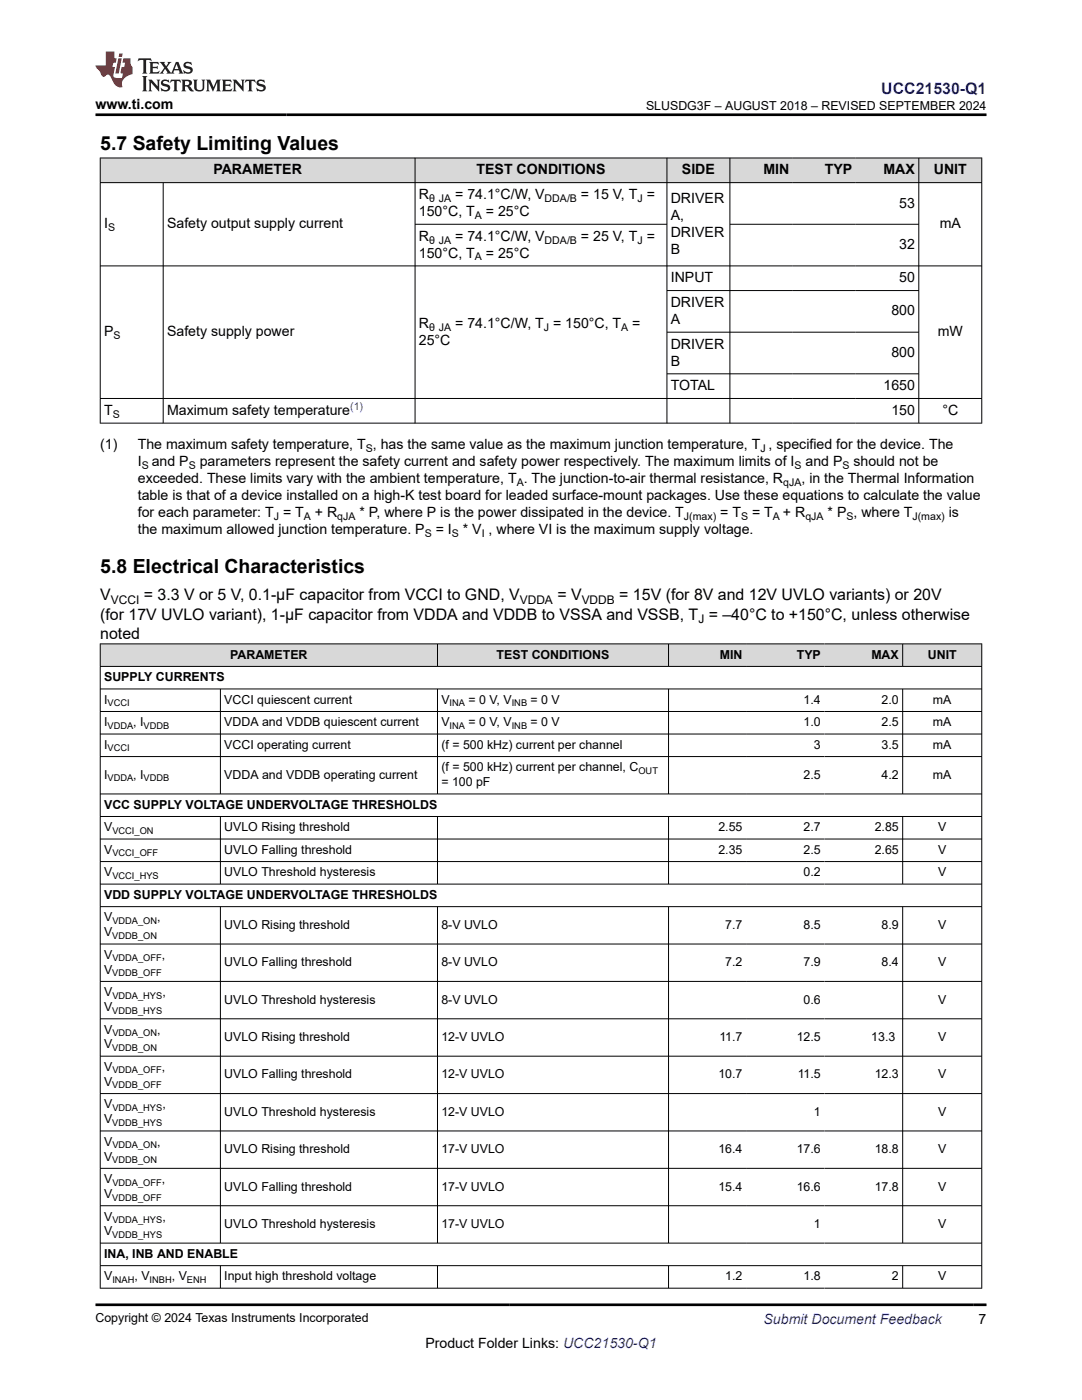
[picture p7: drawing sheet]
<svg xmlns="http://www.w3.org/2000/svg" width="216mm" height="279mm" viewBox="0 0 216 279" stroke-linecap="round" stroke-linejoin="round" font-family="sans-serif">
<defs><g id="words">
<g font-size="3.9">
<text x="20" y="29.9">5.7 Safety Limiting Values</text>
<text x="20" y="114.4">5.8 Electrical Characteristics</text>
</g>
<text font-size="3.2" fill="#00f" x="175.9" y="18.7">UCC21530-Q1</text>
<g font-size="3.2">
<text x="20" y="119.8">V</text>
<text x="28.7" y="119.8">= 3.3 V or 5 V, 0.1-µF capacitor from VCCI to GND, V</text>
<text x="111.2" y="119.8">= V</text>
<text x="123.6" y="119.8">= 15V (for 8V and 12V UVLO variants) or 20V</text>
<text x="20" y="123.6">(for 17V UVLO variant), 1-µF capacitor from VDDA and VDDB to VSSA and VSSB, T = –40°C to +150°C, unless otherwise</text>
<text x="20" y="127.4">noted</text>
</g>
<g font-size="2.8">
<text x="19" y="21.8">www.ti.com</text>
<text x="42.6" y="34.8">PARAMETER</text>
<text x="95.1" y="34.8">TEST CONDITIONS</text>
<text x="136.1" y="34.8">SIDE</text>
<text x="152.3" y="34.8">MIN</text>
<text x="164.6" y="34.8">TYP</text>
<text x="176.3" y="34.8">MAX</text>
<text x="186.3" y="34.8">UNIT</text>
<text x="83.6" y="39.7">R</text>
<text x="90.8" y="39.7">= 74.1°C/W, V</text>
<text x="115.9" y="39.7">= 15 V, T =</text>
<text x="133.8" y="40.5">DRIVER</text>
<text x="179.4" y="41.4">53</text>
<text x="20.8" y="45.6">I</text>
<text x="33.3" y="45.6">Safety output supply current</text>
<text x="83.6" y="43.1">150°C, T</text>
<text x="97" y="43.1">= 25°C</text>
<text x="133.8" y="43.9">A,</text>
<text x="133.8" y="47.3">DRIVER</text>
<text x="187.5" y="45.6">mA</text>
<text x="83.6" y="51.4">150°C, T</text>
<text x="83.6" y="48">R</text>
<text x="90.8" y="48">= 74.1°C/W, V</text>
<text x="97" y="51.4">= 25°C</text>
<text x="115.9" y="48">= 25 V, T =</text>
<text x="133.8" y="50.7">B</text>
<text x="179.4" y="49.7">32</text>
<text x="133.8" y="56.3">INPUT</text>
<text x="179.4" y="56.3">50</text>
<text x="83.6" y="65.4">R</text>
<text x="90.8" y="65.4">= 74.1°C/W, T = 150°C, T</text>
<text x="126.2" y="65.4">=</text>
<text x="133.8" y="61.3">DRIVER</text>
<text x="133.8" y="64.6">A</text>
<text x="177.9" y="63">800</text>
<text x="20.8" y="67.1">P</text>
<text x="33.3" y="67.1">Safety supply power</text>
<text x="83.6" y="68.8">25°C</text>
<text x="133.8" y="69.6">DRIVER</text>
<text x="177.9" y="71.3">800</text>
<text x="187.1" y="67.1">mW</text>
<text x="133.8" y="73">B</text>
<text x="133.8" y="77.9">TOTAL</text>
<text x="176.3" y="77.9">1650</text>
<text x="20.8" y="82.8">T</text>
<text x="33.3" y="82.8">Maximum safety temperature</text>
<text x="177.9" y="82.8">150</text>
<text x="188" y="82.8">°C</text>
<text x="20" y="89.6">(1)</text>
<text x="27.5" y="89.6">The maximum safety temperature, T , has the same value as the maximum junction temperature, T , specified for the device. The</text>
<text x="27.5" y="93">I</text>
<text x="30.3" y="93">and P</text>
<text x="39.9" y="93">parameters represent the safety current and safety power respectively. The maximum limits of I</text>
<text x="160.7" y="93">and P</text>
<text x="170.3" y="93">should not be</text>
<text x="27.5" y="99.8">table is that of a device installed on a high-K test board for leaded surface-mount packages. Use these equations to calculate the value</text>
<text x="27.5" y="96.4">exceeded. These limits vary with the ambient temperature, T . The junction-to-air thermal resistance, R</text>
<text x="159.9" y="96.4">, in the Thermal Information</text>
<text x="27.5" y="103.1">for each parameter: T = T</text>
<text x="27.5" y="106.5">the maximum allowed junction temperature. P</text>
<text x="62.8" y="103.1">+ R</text>
<text x="71.7" y="103.1">* P, where P is the power dissipated in the device. T</text>
<text x="87" y="106.5">= I</text>
<text x="92.4" y="106.5">* V , where VI is the maximum supply voltage.</text>
<text x="143.7" y="103.1">= T</text>
<text x="150.1" y="103.1">= T</text>
<text x="156.2" y="103.1">+ R</text>
<text x="165.1" y="103.1">* P , where T</text>
<text x="189.3" y="103.1">is</text>
<text x="84.9" y="269">Product Folder Links: UCC21530-Q1</text>
<text x="195.3" y="264.2">7</text>
</g>
<text font-size="2.8" fill="#00f" x="152.4" y="264.2">Submit Document Feedback</text>
<g font-size="2.5">
<text x="128.9" y="21.9">SLUSDG3F – AUGUST 2018 – REVISED SEPTEMBER 2024</text>
<text x="45.9" y="131.5">PARAMETER</text>
<text x="99.1" y="131.5">TEST CONDITIONS</text>
<text x="143.6" y="131.5">MIN</text>
<text x="159" y="131.5">TYP</text>
<text x="173.9" y="131.5">MAX</text>
<text x="185.1" y="131.5">UNIT</text>
<text x="20.8" y="136">SUPPLY CURRENTS</text>
<text x="20.8" y="140.5">I</text>
<text x="44.7" y="140.5">VCCI quiescent current</text>
<text x="88.1" y="140.5">V</text>
<text x="93.5" y="140.5">= 0 V, V</text>
<text x="105.9" y="140.5">= 0 V</text>
<text x="160.4" y="140.5">1.4</text>
<text x="175.9" y="140.5">2.0</text>
<text x="186.2" y="140.5">mA</text>
<text x="20.8" y="145">I</text>
<text x="20.8" y="149.5">I</text>
<text x="26.6" y="145">, I</text>
<text x="44.7" y="145">VDDA and VDDB quiescent current</text>
<text x="44.7" y="149.5">VCCI operating current</text>
<text x="88.1" y="145">V</text>
<text x="88.1" y="149.5">(f = 500 kHz) current per channel</text>
<text x="93.5" y="145">= 0 V, V</text>
<text x="105.9" y="145">= 0 V</text>
<text x="160.4" y="145">1.0</text>
<text x="162.4" y="149.5">3</text>
<text x="175.9" y="145">2.5</text>
<text x="175.9" y="149.5">3.5</text>
<text x="186.2" y="145">mA</text>
<text x="186.2" y="149.5">mA</text>
<text x="20.8" y="155.4">I</text>
<text x="26.6" y="155.4">, I</text>
<text x="44.7" y="155.4">VDDA and VDDB operating current</text>
<text x="88.1" y="153.9">(f = 500 kHz) current per channel, C</text>
<text x="160.4" y="155.4">2.5</text>
<text x="175.9" y="155.4">4.2</text>
<text x="186.2" y="155.4">mA</text>
<text x="20.8" y="161.4">VCC SUPPLY VOLTAGE UNDERVOLTAGE THRESHOLDS</text>
<text x="88.1" y="156.9">= 100 pF</text>
<text x="20.8" y="165.9">V</text>
<text x="44.7" y="165.9">UVLO Rising threshold</text>
<text x="143.4" y="165.9">2.55</text>
<text x="160.4" y="165.9">2.7</text>
<text x="174.5" y="165.9">2.85</text>
<text x="187.2" y="165.9">V</text>
<text x="20.8" y="170.4">V</text>
<text x="44.7" y="170.4">UVLO Falling threshold</text>
<text x="143.4" y="170.4">2.35</text>
<text x="160.4" y="170.4">2.5</text>
<text x="174.5" y="170.4">2.65</text>
<text x="187.2" y="170.4">V</text>
<text x="20.8" y="174.9">V</text>
<text x="20.8" y="179.4">VDD SUPPLY VOLTAGE UNDERVOLTAGE THRESHOLDS</text>
<text x="44.7" y="174.9">UVLO Threshold hysteresis</text>
<text x="160.4" y="174.9">0.2</text>
<text x="187.2" y="174.9">V</text>
<text x="20.8" y="183.9">V</text>
<text x="31.4" y="183.9">,</text>
<text x="44.7" y="185.4">UVLO Rising threshold</text>
<text x="88.1" y="185.4">8-V UVLO</text>
<text x="144.7" y="185.4">7.7</text>
<text x="160.4" y="185.4">8.5</text>
<text x="175.9" y="185.4">8.9</text>
<text x="187.2" y="185.4">V</text>
<text x="20.8" y="186.9">V</text>
<text x="20.8" y="191.4">V</text>
<text x="32.3" y="191.4">,</text>
<text x="20.8" y="194.3">V</text>
<text x="44.7" y="192.8">UVLO Falling threshold</text>
<text x="88.1" y="192.8">8-V UVLO</text>
<text x="144.7" y="192.8">7.2</text>
<text x="160.4" y="192.8">7.9</text>
<text x="175.9" y="192.8">8.4</text>
<text x="187.2" y="192.8">V</text>
<text x="20.8" y="201.8">V</text>
<text x="20.8" y="198.8">V</text>
<text x="32.4" y="198.8">,</text>
<text x="44.7" y="200.3">UVLO Threshold hysteresis</text>
<text x="88.1" y="200.3">8-V UVLO</text>
<text x="160.4" y="200.3">0.6</text>
<text x="187.2" y="200.3">V</text>
<text x="20.8" y="209.2">V</text>
<text x="20.8" y="206.3">V</text>
<text x="31.4" y="206.3">,</text>
<text x="44.7" y="207.8">UVLO Rising threshold</text>
<text x="88.1" y="207.8">12-V UVLO</text>
<text x="143.5" y="207.8">11.7</text>
<text x="159" y="207.8">12.5</text>
<text x="173.9" y="207.8">13.3</text>
<text x="187.2" y="207.8">V</text>
<text x="20.8" y="213.7">V</text>
<text x="32.3" y="213.7">,</text>
<text x="44.7" y="215.2">UVLO Falling threshold</text>
<text x="88.1" y="215.2">12-V UVLO</text>
<text x="143.4" y="215.2">10.7</text>
<text x="159.2" y="215.2">11.5</text>
<text x="174.5" y="215.2">12.3</text>
<text x="187.2" y="215.2">V</text>
<text x="20.8" y="216.7">V</text>
<text x="20.8" y="221.2">V</text>
<text x="32.4" y="221.2">,</text>
<text x="20.8" y="224.2">V</text>
<text x="44.7" y="222.7">UVLO Threshold hysteresis</text>
<text x="88.1" y="222.7">12-V UVLO</text>
<text x="162.4" y="222.7">1</text>
<text x="187.2" y="222.7">V</text>
<text x="20.8" y="231.6">V</text>
<text x="20.8" y="228.7">V</text>
<text x="31.4" y="228.7">,</text>
<text x="44.7" y="230.1">UVLO Rising threshold</text>
<text x="88.1" y="230.1">17-V UVLO</text>
<text x="143.4" y="230.1">16.4</text>
<text x="159" y="230.1">17.6</text>
<text x="174.5" y="230.1">18.8</text>
<text x="187.2" y="230.1">V</text>
<text x="20.8" y="239.1">V</text>
<text x="20.8" y="236.1">V</text>
<text x="32.3" y="236.1">,</text>
<text x="44.7" y="237.6">UVLO Falling threshold</text>
<text x="88.1" y="237.6">17-V UVLO</text>
<text x="143.4" y="237.6">15.4</text>
<text x="159" y="237.6">16.6</text>
<text x="174.5" y="237.6">17.8</text>
<text x="187.2" y="237.6">V</text>
<text x="20.8" y="243.6">V</text>
<text x="32.4" y="243.6">,</text>
<text x="44.7" y="245.1">UVLO Threshold hysteresis</text>
<text x="88.1" y="245.1">17-V UVLO</text>
<text x="162.4" y="245.1">1</text>
<text x="187.2" y="245.1">V</text>
<text x="20.8" y="246.6">V</text>
<text x="20.8" y="251.1">INA, INB AND ENABLE</text>
<text x="20.8" y="255.5">V</text>
<text x="26.8" y="255.5">, V</text>
<text x="34.3" y="255.5">, V</text>
<text x="44.7" y="255.5">Input high threshold voltage</text>
<text x="144.7" y="255.5">1.2</text>
<text x="160.4" y="255.5">1.8</text>
<text x="178" y="255.5">2</text>
<text x="187.2" y="255.5">V</text>
<text x="19" y="263.9">Copyright © 2024 Texas Instruments Incorporated</text>
</g>
<g font-size="2.4">
<text x="22.1" y="120.5">VCCI</text>
<text x="103.7" y="120.5">VDDA</text>
<text x="116.1" y="120.5">VDDB</text>
<text x="139.3" y="124.3">J</text>
</g>
<g font-size="2.1">
<text x="85.6" y="40.3">θ JA</text>
<text x="108.7" y="40.3">DDA/B</text>
<text x="127.2" y="40.3">J</text>
<text x="21.6" y="46.1">S</text>
<text x="94.8" y="43.7">A</text>
<text x="85.6" y="48.6">θ JA</text>
<text x="94.8" y="52">A</text>
<text x="108.7" y="48.6">DDA/B</text>
<text x="127.2" y="48.6">J</text>
<text x="85.6" y="66">θ JA</text>
<text x="108.5" y="66">J</text>
<text x="124" y="66">A</text>
<text x="22.6" y="67.7">S</text>
<text x="22.5" y="83.4">S</text>
<text x="28.3" y="93.5">S</text>
<text x="37.7" y="93.5">S</text>
<text x="73" y="90.2">S</text>
<text x="151.7" y="90.2">J</text>
<text x="158.5" y="93.5">S</text>
<text x="168.1" y="93.5">S</text>
<text x="103.1" y="96.9">A</text>
<text x="156.3" y="96.9">qJA</text>
<text x="54.6" y="103.7">J</text>
<text x="60.6" y="103.7">A</text>
<text x="67.3" y="103.7">qJA</text>
<text x="84.8" y="107.1">S</text>
<text x="90.2" y="107.1">S</text>
<text x="96.1" y="107.1">I</text>
<text x="136.5" y="103.7">J(max)</text>
<text x="147.9" y="103.7">S</text>
<text x="154.2" y="103.7">A</text>
<text x="160.7" y="103.7">qJA</text>
<text x="168.9" y="103.7">S</text>
<text x="182.1" y="103.7">J(max)</text>
</g>
<text font-size="2.1" fill="#00f" x="69.9" y="81.9">(1)</text>
<g font-size="1.9">
<text x="21.5" y="140.9">VCCI</text>
<text x="89.7" y="140.9">INA</text>
<text x="102.1" y="140.9">INB</text>
<text x="21.5" y="145.4">VDDA</text>
<text x="21.5" y="149.9">VCCI</text>
<text x="28.7" y="145.4">VDDB</text>
<text x="89.7" y="145.4">INA</text>
<text x="102.1" y="145.4">INB</text>
<text x="21.5" y="155.9">VDDA</text>
<text x="28.7" y="155.9">VDDB</text>
<text x="127.4" y="154.4">OUT</text>
<text x="22.4" y="166.4">VCCI_ON</text>
<text x="22.4" y="170.9">VCCI_OFF</text>
<text x="22.4" y="175.4">VCCI_HYS</text>
<text x="22.4" y="184.4">VDDA_ON</text>
<text x="22.4" y="187.4">VDDB_ON</text>
<text x="22.4" y="191.9">VDDA_OFF</text>
<text x="22.4" y="194.8">VDDB_OFF</text>
<text x="22.4" y="202.3">VDDB_HYS</text>
<text x="22.4" y="199.3">VDDA_HYS</text>
<text x="22.4" y="209.7">VDDB_ON</text>
<text x="22.4" y="206.8">VDDA_ON</text>
<text x="22.4" y="214.2">VDDA_OFF</text>
<text x="22.4" y="217.2">VDDB_OFF</text>
<text x="22.4" y="221.7">VDDA_HYS</text>
<text x="22.4" y="224.7">VDDB_HYS</text>
<text x="22.4" y="232.1">VDDB_ON</text>
<text x="22.4" y="229.2">VDDA_ON</text>
<text x="22.4" y="239.6">VDDB_OFF</text>
<text x="22.4" y="236.6">VDDA_OFF</text>
<text x="22.4" y="244.1">VDDA_HYS</text>
<text x="22.4" y="247">VDDB_HYS</text>
<text x="22.4" y="256">INAH</text>
<text x="29.9" y="256">INBH</text>
<text x="37.3" y="256">ENH</text>
</g>
</g></defs>
<g fill="#d8d8d8">
<path d="M20 31.5h175.9v5h-175.9z" fill-rule="evenodd"/>
<path d="M20.1 31.6h62.7v4.8h-62.7z" fill-rule="evenodd"/>
<path d="M82.9 31.6h50.1v4.8h-50.1z" fill-rule="evenodd"/>
<path d="M133.1 31.6h12.5v4.8h-12.5z" fill-rule="evenodd"/>
<path d="M145.7 31.6h12.5v4.8h-12.5z" fill-rule="evenodd"/>
<path d="M158.2 31.6h12.6v4.8h-12.6z" fill-rule="evenodd"/>
<path d="M170.8 31.6h12.5v4.8h-12.5z" fill-rule="evenodd"/>
<path d="M183.4 31.6h12.4v4.8h-12.4z" fill-rule="evenodd"/>
</g>
<g fill="none" stroke="#000" stroke-width=".2">
<path d="M19.9 31.5h176.1M19.9 36.5h176.1M20 31.5v53M32.6 36.5v48M82.8 31.5v53M133.1 31.5v53M145.6 31.5v53M183.3 31.5v53M195.9 31.5v53M19.9 53.1h176.1M82.8 44.8h50.3M133.1 58h50.3"/>
<path d="M145.6 44.8h37.8M19.9 79.5h176.1M133.1 66.3h50.3M133.1 74.6h50.3M19.9 84.4h176.1"/>
</g>
<g fill="#d8d8d8">
<path d="M20 128.5h175.9v4.5h-175.9z" fill-rule="evenodd"/>
<path d="M20.1 128.6h67.1v4.3h-67.1z" fill-rule="evenodd"/>
<path d="M87.4 128.6h45.9v4.3h-45.9z" fill-rule="evenodd"/>
<path d="M133.5 128.6h15.4v4.3h-15.4z" fill-rule="evenodd"/>
<path d="M148.9 128.6h15.6v4.3h-15.6z" fill-rule="evenodd"/>
<path d="M164.5 128.6h15.6v4.3h-15.6z" fill-rule="evenodd"/>
<path d="M180.2 128.6h15.6v4.3h-15.6z" fill-rule="evenodd"/>
</g>
<g fill="none" stroke="#000" stroke-width=".2">
<path d="M19.9 128.5h176.1M19.9 133h176.1M19.9 137.5h176.1M20 128.4v128.7M44 137.5v21M87.3 128.4v4.7M87.3 137.5v21M133.4 128.4v4.7M133.4 137.5v21M180.1 128.4v4.7M180.1 137.5v21M195.9 128.4v128.7"/>
<path d="M19.9 142h176.1M19.9 146.5h176.1M19.9 151h176.1M19.9 158.5h176.1M19.9 162.9h176.1M19.9 167.4h176.1M19.9 171.9h176.1M19.9 176.4h176.1M44 162.9v13.6M87.3 162.9v13.6M133.4 162.9v13.6M180.1 162.9v13.6"/>
<path d="M19.9 180.9h176.1M19.9 188.4h176.1M19.9 195.9h176.1M44 180.9v67.3M87.3 180.9v67.3M133.4 180.9v67.3M180.1 180.9v67.3M19.9 203.3h176.1M19.9 210.8h176.1M19.9 218.2h176.1M19.9 225.7h176.1M19.9 233.2h176.1"/>
<path d="M19.9 240.6h176.1M19.9 248.1h176.1M19.9 252.6h176.1M19.9 257.1h176.1M44 252.6v4.5M87.3 252.6v4.5M133.4 252.6v4.5M180.1 252.6v4.5"/>
</g>
<path d="M27.7 11.6l-.2 .6 .5-.2h.6v.1v2.2l-.2 .4h1l-.2-.4v-2.2v-.1h.5l.5 .2-.1-.6zM29.8 12.4l.2 .3v1.6l-.2 .4h1.9l.1-.6a1.08 1.08 0 0 1-1.3 .2v-.7h.6l.4 .2v-.7l-.4 .2h-.6v-.5l.2-.2a1 1 0 0 1 1 .3l-.1-.5zM31.8 12.4l1 1.1-1 1.2h.9l-.2-.2 .4-.8 .5 .8-.2 .2h1.6l-.2-.2 .1-.5h1l.1 .5-.1 .2h.9l-.2-.4-.8-1.9h-.5l-1 2.1-.8-1.1 .9-1h-.8l.2 .2-.5 .6-.3-.6 .1-.2zM35.2 12.8l.4 1h-.8zM36.8 12.5a.65 .65 0 0 0-.2 .7 .65 .65 0 0 0 .6 .5l.7 .1 .1 .3a.79 .79 0 0 1-.7 .4 .79 .79 0 0 1-.7-.5l.1 .7 .2-.1a.93 .93 0 0 0 1.1 0 .93 .93 0 0 0 .4-.9 1.46 1.46 0 0 0-1.2-.6l-.1-.3a1.09 1.09 0 0 1 1.2 .2l-.2-.6-.1 .1-.6-.2zM28.4 15.2l.2 .4v2.2l-.2 .4h1l-.2-.4v-2.2l.2-.4zM29.6 15.9l.2 .4v1.5l-.2 .4h.8l-.3-.4v-1.3l1.7 1.8v-2l.2-.4h-.8l.2 .2 .1 1.1-1.2-1.3zM32.3 16a.65 .65 0 0 0-.2 .8 .65 .65 0 0 0 .7 .4l.6 .2 .1 .2a.79 .79 0 0 1-.7 .4 .79 .79 0 0 1-.7-.5l.1 .7 .2-.1a.93 .93 0 0 0 1.1 .1 .93 .93 0 0 0 .4-1 1.46 1.46 0 0 0-1.2-.5l-.1-.4a1.09 1.09 0 0 1 1.2 .2l-.2-.6-.1 .1-.6-.1zM34.1 15.9l-.1 .6a.63 .63 0 0 1 .7-.3l.1 1.6-.3 .4h1l-.2-.4v-1.6a.66 .66 0 0 1 .8 .3l-.1-.6zM36.2 15.9l.2 .4v1.5l-.2 .4h.9l-.2-.2v-.7h.5l.1 .2a.79 .79 0 0 0 1.2 .6l-1-.9a.61 .61 0 0 0 .6-.6 .61 .61 0 0 0-.5-.7zM36.9 16.2h.2a.47 .47 0 0 1 .5 .1 .47 .47 0 0 1 .1 .5l-.2 .1-.6 .1zM38.5 15.9l.2 .2a2.27 2.27 0 0 0 .4 2 1.04 1.04 0 0 0 1.7-.7v-1.3l.2-.2h-.8l.2 .4v1.1a.6 .6 0 0 1-.6 .6 .6 .6 0 0 1-.6-.6v-1.1l.3-.4zM41.1 15.9l.2 .4v1.5l-.2 .4h.7l-.2-.4v-1.4l.9 1.9 .8-1.9v1.4l-.2 .4h1l-.3-.4v-1.5l.3-.4h-.8l-.7 1.5-.7-1.5zM44.3 15.9l.2 .4v1.5l-.2 .4h1.9l.1-.6a1.09 1.09 0 0 1-1.3 .2v-.7h.6l.4 .2v-.6l-.4 .2h-.6v-.6l.2-.1a1.01 1.01 0 0 1 1 .3l-.1-.6zM46.4 15.9l.3 .4v1.5l-.3 .4h.8l-.2-.4v-1.3l1.6 1.8v-2l.2-.4h-.7l.2 .2v1.1l-1.2-1.3zM49 15.9l-.1 .6a.63 .63 0 0 1 .8-.3v1.6l-.3 .4h1l-.2-.4v-1.6a.66 .66 0 0 1 .8 .3l-.1-.6zM51.4 16a.65 .65 0 0 0-.2 .8 .65 .65 0 0 0 .6 .4l.6 .2 .2 .2a.79 .79 0 0 1-.8 .4 .79 .79 0 0 1-.6-.5l.1 .7 .2-.1a.93 .93 0 0 0 1 .1 .93 .93 0 0 0 .5-1 1.46 1.46 0 0 0-1.3-.5l-.1-.4a1.09 1.09 0 0 1 1.3 .2l-.2-.6-.2 .1-.5-.1z" fill="#231f20"/>
<path d="M21.1 10.3v2.7h-2.1l.1 .4 .9 1a.95 .95 0 0 0 .9 .9 .59 .59 0 0 1 .6-.4 .59 .59 0 0 1 .5 .3l.4 .8a1.59 1.59 0 0 0 2.1 1.4 1.61 1.61 0 0 1 1-2.3l1-.3-.1-1.5a1.59 1.59 0 0 1-.4-1.7h-1.4l-.2 .9h.5l-.1 .9h-.5l-.2 .9v.3l.4 .1-.2 .9h-.6a.73 .73 0 0 1-1.1-.7l.3-1.5h-.5l.2-.9h.5l.2-.9h-.5v-1.3zM23.6 11.6l-.6 3.1h.7l.6-3.1zM23.8 10.7l-.1 .6h.7l.1-.6z" fill="#ed1c24"/>
<path d="M19 22.9h177.8M19 260.4h177.8" fill="none" stroke="#000" stroke-width=".53"/>
<use href="#words"/>
</svg>
